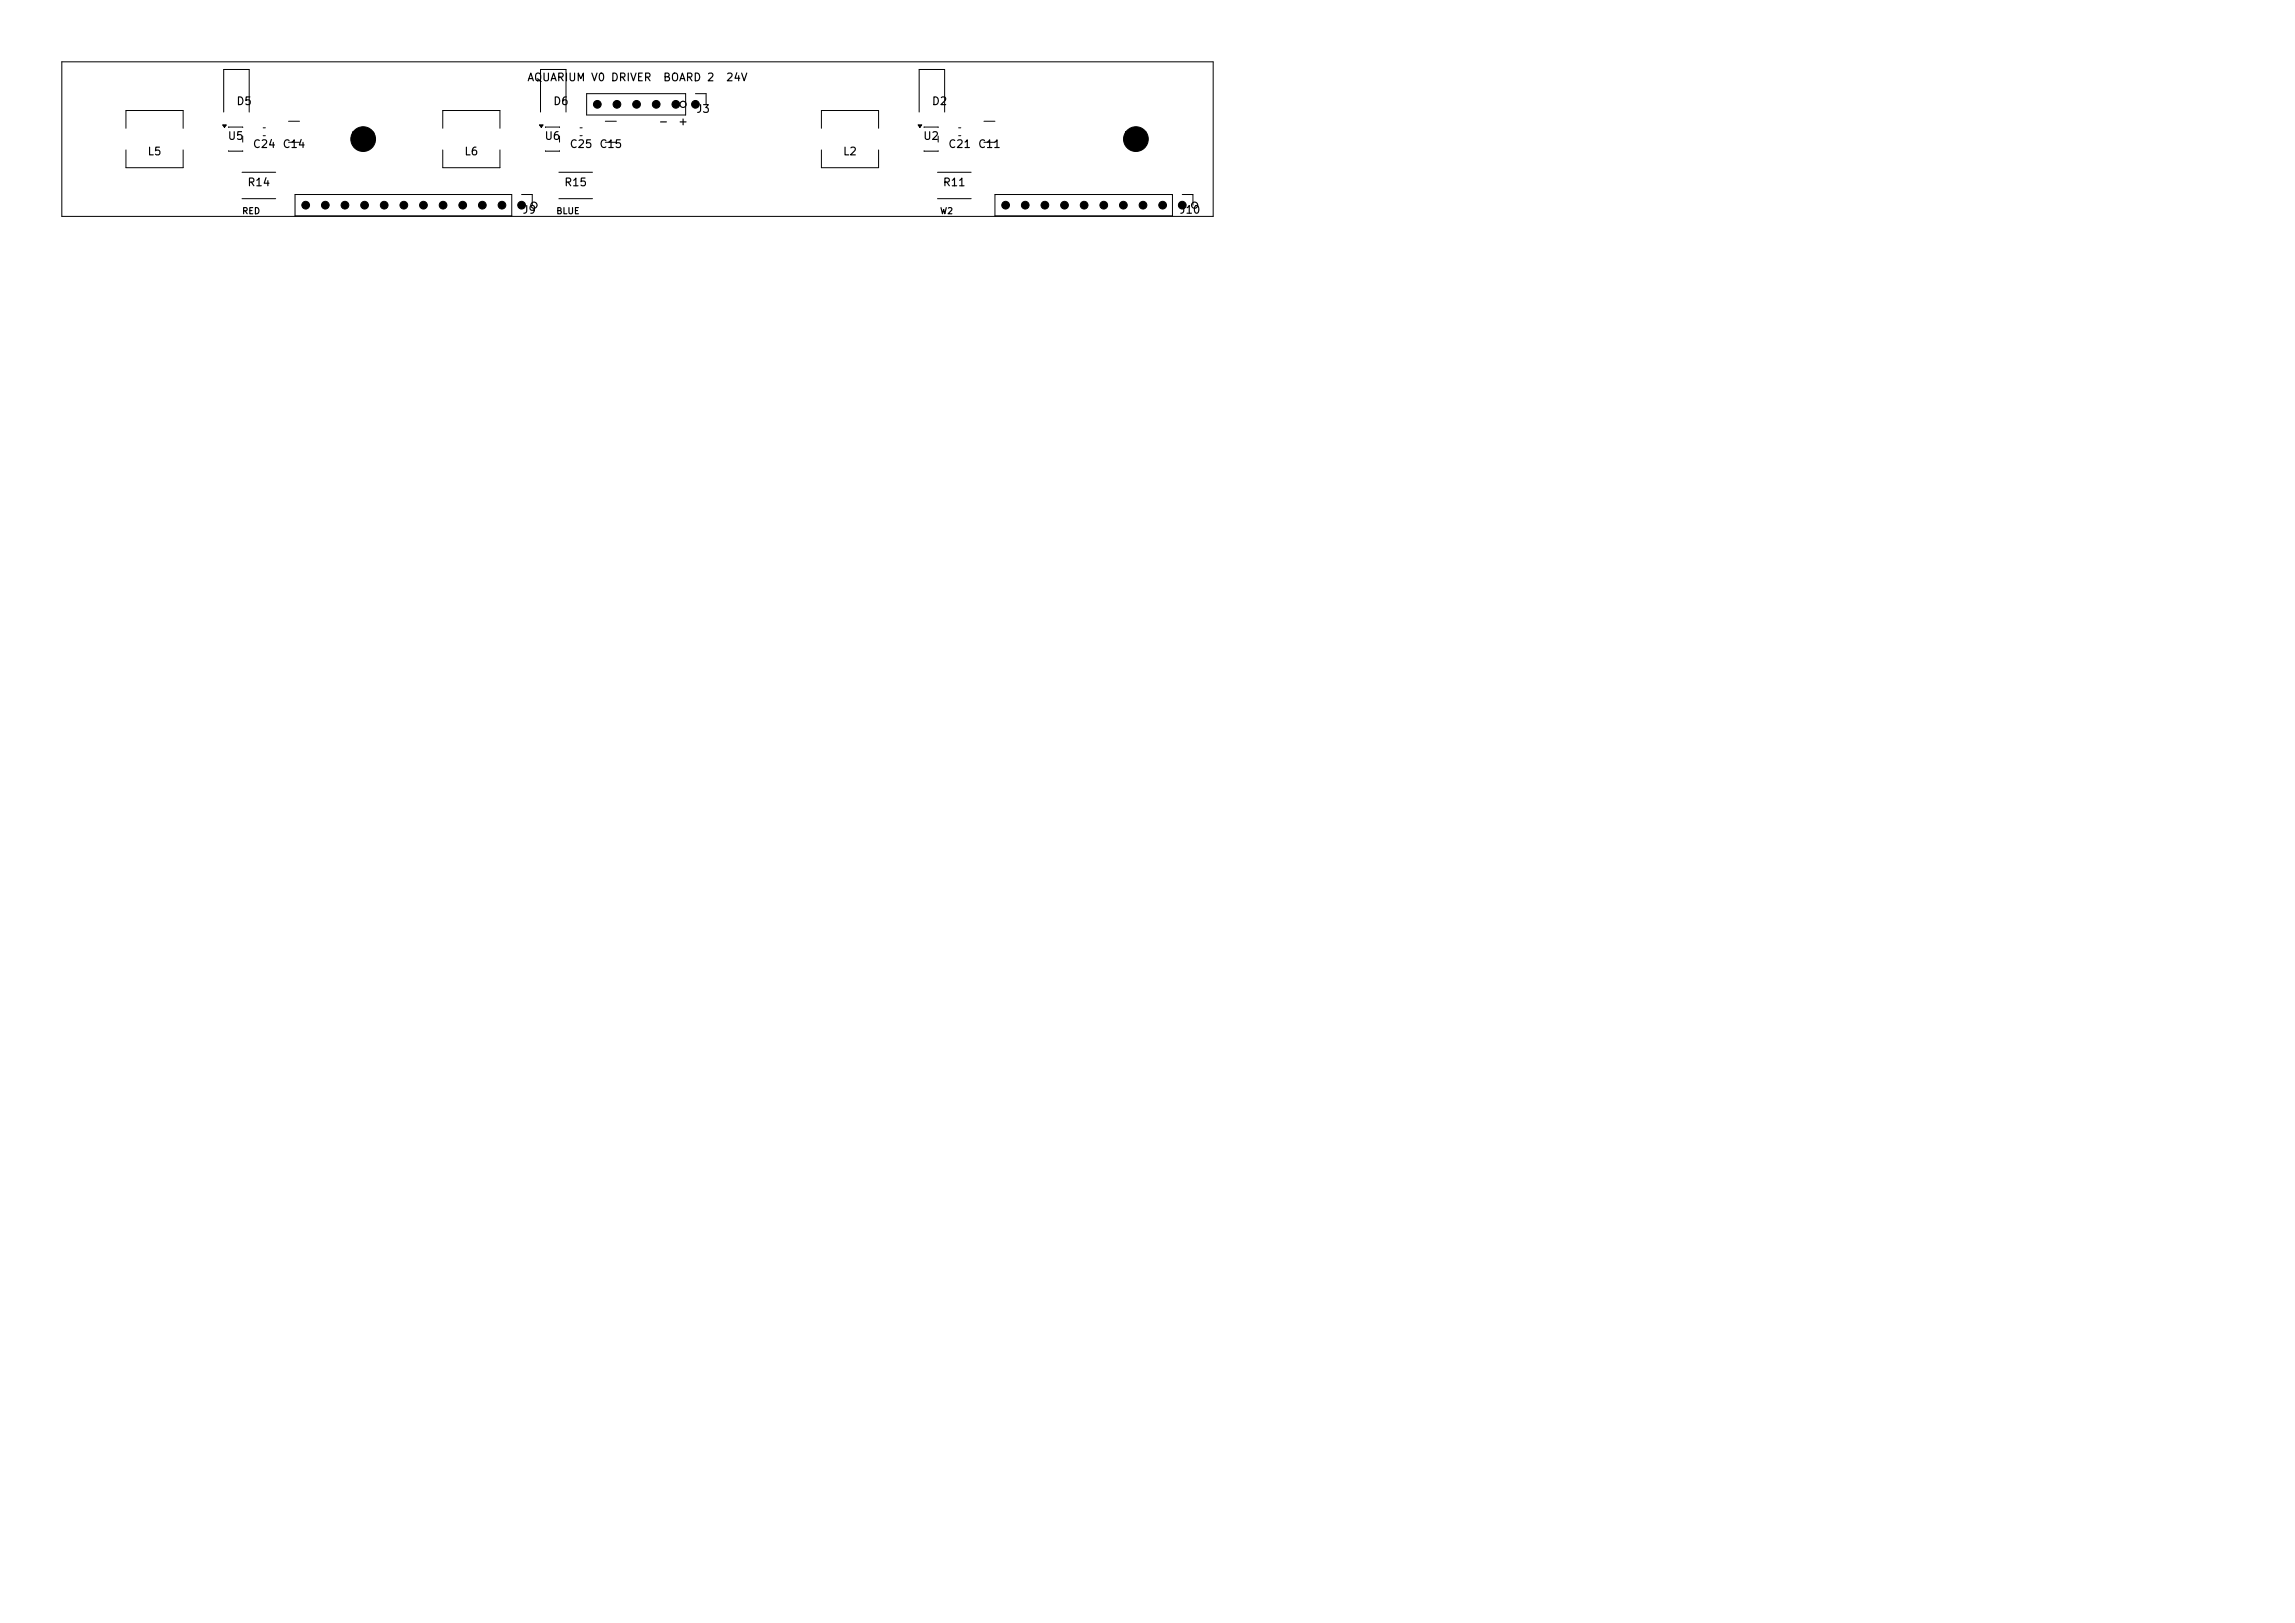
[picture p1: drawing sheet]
<svg xmlns="http://www.w3.org/2000/svg" width="297mm" height="210mm" viewBox="0 0 297 210" stroke-linecap="round" stroke-linejoin="round" font-family="sans-serif">
<defs><g id="words">
<g font-size="1">
<text x="68.2" y="10.8">AQUARIUM V0 DRIVER</text>
<text x="85.7" y="10.8">BOARD 2</text>
<text x="93.9" y="10.8">24V</text>
<text x="30.5" y="13.8">D5</text>
<text x="71.5" y="13.8">D6</text>
<text x="85.1" y="16.5">-</text>
<text x="87.7" y="16.5">+</text>
<text x="90" y="14.8">J3</text>
<text x="120.5" y="13.8">D2</text>
<text x="19" y="20.3">L5</text>
<text x="29.4" y="18.3">U5</text>
<text x="32.6" y="19.4">C24</text>
<text x="36.5" y="19.4">C14</text>
<text x="45.3" y="18.3">MH2</text>
<text x="60" y="20.3">L6</text>
<text x="70.4" y="18.3">U6</text>
<text x="73.6" y="19.4">C25</text>
<text x="77.5" y="19.4">C15</text>
<text x="109" y="20.3">L2</text>
<text x="119.4" y="18.3">U2</text>
<text x="122.6" y="19.4">C21</text>
<text x="126.5" y="19.4">C11</text>
<text x="145.3" y="18.3">MH6</text>
<text x="31.9" y="24.3">R14</text>
<text x="67.5" y="27.9">J9</text>
<text x="72.9" y="24.3">R15</text>
<text x="121.9" y="24.3">R11</text>
<text x="152.6" y="27.9">J10</text>
</g>
<g font-size=".8">
<text x="31.3" y="27.9">RED</text>
<text x="71.9" y="27.9">BLUE</text>
<text x="121.6" y="27.9">W2</text>
</g>
</g></defs>
<g fill="none" stroke="#000" stroke-width=".15">
<circle cx="88.4" cy="13.5" r=".4"/>
<circle cx="69.1" cy="26.6" r=".4"/>
<circle cx="154.6" cy="26.6" r=".4"/>
</g>
<g fill="none" stroke="#000" stroke-width=".13">
<path d="M8 8h149v20h-149zM16.3 16.6v-2.3h7.4v2.3M16.3 19.4v2.3h7.4v-2.3M28.8 16.2h.5l-.3 .3zM28.9 14.5v-5.5h3.3v5.5M29.6 16.5h1.8M29.6 19.5h1.8M31.4 17.6v.8M34.1 16.5h.2M34.1 17.6h.2M37.3 15.7h1.5M37.3 18.4h1.5"/>
<path d="M57.3 16.6v-2.3h7.4v2.3M57.3 19.4v2.3h7.4v-2.3M69.8 16.2h.5l-.3 .3zM69.9 14.5v-5.5h3.3v5.5M70.6 16.5h1.8M70.6 19.5h1.8M72.4 17.6v.8M75.1 16.5h.2M75.1 17.6h.2M75.9 12.1h12.8v2.8h-12.8zM78.3 15.7h1.5M78.3 18.4h1.5"/>
<path d="M90 12.1h1.4v1.4M106.3 16.6v-2.3h7.4v2.3M106.3 19.4v2.3h7.4v-2.3M118.8 16.2h.5l-.2 .3zM118.9 14.5v-5.5h3.3v5.5M119.6 16.5h1.8M119.6 19.5h1.8M121.4 17.6v.8M124.1 16.5h.2M124.1 17.6h.2M127.3 15.7h1.5M127.3 18.4h1.5"/>
<path d="M31.3 22.3h4.4M31.3 25.7h4.4M38.2 25.2h28v2.7h-28zM67.5 25.2h1.4v1.4M72.3 22.3h4.4M72.3 25.7h4.4M121.3 22.3h4.4M121.3 25.7h4.4M128.8 25.2h22.9v2.7h-22.9zM153 25.2h1.4v1.4"/>
</g>
<path d="M28.8 16.2h.5l-.3 .3zM69.8 16.2h.5l-.3 .3zM118.8 16.2h.5l-.2 .3z" fill="#000"/>
<g fill="#000" stroke="#000" stroke-width=".13">
<circle cx="47" cy="18" r="1.6"/>
<circle cx="77.3" cy="13.5" r=".5"/>
<circle cx="79.8" cy="13.5" r=".5"/>
<circle cx="82.4" cy="13.5" r=".5"/>
<circle cx="84.9" cy="13.5" r=".5"/>
<circle cx="87.5" cy="13.5" r=".5"/>
<circle cx="90" cy="13.5" r=".5"/>
<circle cx="147" cy="18" r="1.6"/>
<circle cx="39.6" cy="26.5" r=".5"/>
<circle cx="42.1" cy="26.5" r=".5"/>
<circle cx="44.6" cy="26.5" r=".5"/>
<circle cx="47.2" cy="26.5" r=".5"/>
<circle cx="49.7" cy="26.5" r=".5"/>
<circle cx="52.3" cy="26.5" r=".5"/>
<circle cx="54.8" cy="26.5" r=".5"/>
<circle cx="57.3" cy="26.5" r=".5"/>
<circle cx="59.9" cy="26.5" r=".5"/>
<circle cx="62.4" cy="26.5" r=".5"/>
<circle cx="65" cy="26.5" r=".5"/>
<circle cx="67.5" cy="26.5" r=".5"/>
<circle cx="130.1" cy="26.5" r=".5"/>
<circle cx="132.7" cy="26.5" r=".5"/>
<circle cx="135.2" cy="26.5" r=".5"/>
<circle cx="137.8" cy="26.5" r=".5"/>
<circle cx="140.3" cy="26.5" r=".5"/>
<circle cx="142.8" cy="26.5" r=".5"/>
<circle cx="145.4" cy="26.5" r=".5"/>
<circle cx="147.9" cy="26.5" r=".5"/>
<circle cx="150.5" cy="26.5" r=".5"/>
<circle cx="153" cy="26.5" r=".5"/>
</g>
<use href="#words"/>
</svg>
